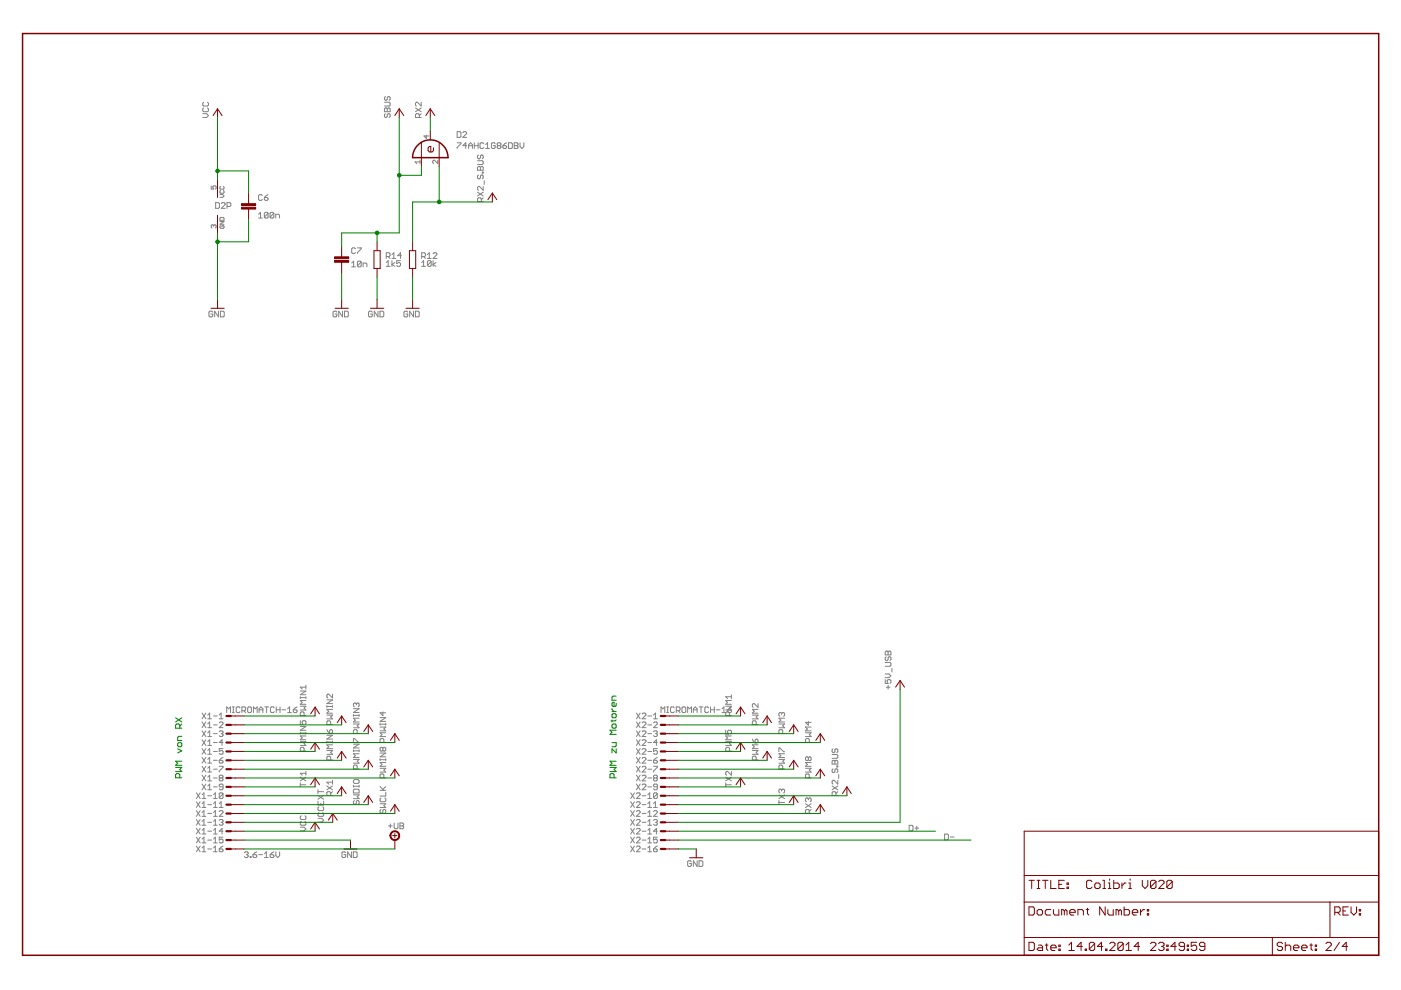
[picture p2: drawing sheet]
<svg xmlns="http://www.w3.org/2000/svg" width="297mm" height="210mm" viewBox="0 0 297 210" stroke-linecap="round" stroke-linejoin="round" font-family="sans-serif">
<g fill="none" stroke="#808080" stroke-width=".21">
<path d="M43 24.1h.8l.4 .4-.4 .4h-.8M43.2 22.9l-.2 .2v.4l.2 .2h.8l.2-.2v-.4l-.2-.2M43.2 21.7l-.2 .2v.4l.2 .2h.8l.2-.2v-.4l-.2-.2M44.8 39.4v.7h.5l-.2-.3 .2-.4 .5 .2v.3l-.2 .2M46.8 39.5l-.2 .2 .2 .4h.5l.2-.1-.2-.5M81.5 21.7h1l.2 .2v.4l-.2 .2h-1M81.7 24.1l-.2 .2v.4l.2 .2 .4-.2v-.4l.2-.2 .4 .2v.4l-.2 .2M81.7 20.5l-.2 .2v.4l.2 .2 .4-.2v-.4l.2-.2 .4 .2v.4l-.2 .2M81.7 22.9l.4 .2 .4-.2 .2 .2v.6h-1.2v-.6zM82.1 23.1v.6M88.1 22.9l1.2 .8M88.9 24.9v-.6l-.2-.2h-.4l-.2 .2v.6h1.2"/>
<path d="M89 34.3h-1l.3 .4M89 34v.7M89.3 21.7v.8l-.8-.8-.4 .2v.4l.2 .2M89.3 24.1l-.4 .4M89.3 22.9l-1.2 .8M90.4 28.7v.7l-.5-.6h1M92.8 34v.7l-.7-.7-.3 .2v.3l.1 .2M96.9 30.3h.8v.2l-.8 .8v.2M96.9 27.9h.6l.2 .2v.8l-.2 .2h-.6zM98.1 28.1l.2-.2h.4l.2 .2v.2l-.8 .8h.8M98.9 30.9h-.8l.6-.6v1.2M99.4 30.9h.8"/>
<path d="M99.4 31.5v-.8l.4-.4 .4 .4v.8M100.6 30.9h.8M100.6 30.3v1.2M101.2 35.5l.3-.2 .4 .2 .4-.2 .1 .2v.6h-1.2zM101.2 34.1h1.1l.1 .2v.4l-.1 .2h-1.1M101.4 30.3v1.2M101.5 32.9l-.3 .2v.4l.4 .2 .3-.2v-.4l.4-.2 .1 .2v.4l-.1 .2M101.5 37.1l-.3 .2v.4l.4 .2 .3-.2v-.4l.4-.2 .1 .2v.4l-.1 .2M101.9 35.5v.6M102.3 36.5h.1v.2h-.1zM102.4 39.5v.8l-.8-.8-.4 .2v.4l.3 .2M102.6 30.5l-.2-.2h-.4l-.2 .2v.8l.2 .2h.4l.2-.2"/>
<path d="M102.7 38.3v.8M103 31.5h.8M103 30.7l.4-.4v1.2M105 30.5l-.2-.2h-.4l-.2 .2v.8l.2 .2h.4l.2-.2v-.4h-.4M105.6 30.9l-.2-.2 .2-.4h.4l.2 .2-.2 .4M105.6 30.9h.4M105.6 30.9l-.2 .2 .2 .4h.4l.2-.2-.2-.4M106.6 30.9h.6l.2 .4-.2 .2h-.4l-.2-.2zM107.4 30.3l-.8 .6M107.8 30.3h.6l.2 .2v.8l-.2 .2h-.6zM109 30.3h.6l.2 .2-.2 .4 .2 .4-.2 .2h-.6zM109 30.9h.6"/>
<path d="M110.3 30.3v.8l.4 .4 .4-.4v-.8M45.3 47.8l-.2-.1-.3 .1v.4l.2 .1M45.3 47.8l.2-.1 .3 .1v.4l-.2 .1M45.3 47.8v.2M45.7 43h.6l.2 .2v.8l-.2 .2h-.6zM46.6 46.2l.2-.1h.5l.2 .1v.5h-.9zM46.6 47h.9l-.9 .5h.9M46.6 41.3h.6l.3 .3-.3 .2h-.6M46.8 40.4l-.2 .1 .2 .5h.5l.2-.2-.2-.4M46.8 47.8l-.2 .2 .2 .4h.5l.2-.4-.4-.2v.3M46.9 43.2l.2-.2h.4l.2 .2v.2l-.8 .8h.8M48.1 43.8h.6l.2-.2v-.4l-.2-.2h-.6v1.2"/>
<path d="M54.8 45.4l.4-.4v1.2M54.8 46.2h.8M55.6 41.5l-.2-.2h-.4l-.2 .2v.8l.2 .2h.4l.2-.2M56 41.9h.6l.2 .4-.2 .2h-.4l-.2-.2zM56.8 45.2v.8l-.2 .2h-.4l-.2-.2M56.8 45.2l-.2-.2h-.4l-.2 .2v.8M56.8 45.2l-.8 .8M56.8 41.3l-.8 .6M58.1 45.2v.8l-.3 .2h-.4l-.1-.2M58.1 45.2l-.3-.2h-.4l-.1 .2v.8M58.1 45.2l-.8 .8M58.5 46.2v-.8h.6l.2 .2v.6"/>
<path d="M74.6 55.8l.4-.4v1.2M74.6 56.6h.8M75.4 52.7l-.2-.1h-.4l-.2 .1v.9l.2 .1h.4l.2-.1M75.8 52.6h.8v.1l-.8 .9v.1M76.6 55.6v.8l-.2 .2h-.4l-.2-.2M76.6 55.6l-.2-.2h-.4l-.2 .2v.8M76.6 55.6l-.8 .8M77 56.6v-.8h.6l.2 .2v.6M81.9 56.5h.8M81.9 55.7l.4-.4v1.2M81.9 54.4h.6l.2-.2v-.4l-.2-.2h-.6v1.2M82.3 54.4l.4 .4"/>
<path d="M83.1 55.3v1.2M83.1 54.8h.8M83.1 54l.4-.4v1.2M83.7 55.7l-.6 .4 .6 .4M84.9 55.3h-.8v.6l.4-.2 .4 .2v.4l-.2 .2h-.4l-.2-.2M85.1 54.2h-.8l.6-.6v1.2M89.4 55.7l.4-.4v1.2M89.4 56.5h.8M89.4 54.4h.6l.2-.2v-.4l-.2-.2h-.6v1.2M89.8 54.4l.4 .4M90.6 54l.4-.4v1.2M90.6 54.8h.8"/>
<path d="M91.4 55.5v.8l-.2 .2h-.4l-.2-.2M91.4 55.5l-.2-.2h-.4l-.2 .2v.8M91.4 55.5l-.8 .8M91.8 55.3v1.2M91.8 53.8l.2-.2h.4l.2 .2v.2l-.8 .8h.8M92.4 55.7l-.6 .4 .6 .4M101.2 40.7l1.2 .9M102 42.8v-.6l-.1-.2h-.4l-.3 .2v.6h1.2M102.4 42l-.4 .4M102.4 40.7l-1.2 .9M45.1 66.2l-.2-.2h-.4l-.2 .2v.8l.2 .2h.4l.2-.2v-.4h-.4M46.3 66v1.2l-.8-1.2v1.2"/>
<path d="M46.7 66h.6l.2 .2v.8l-.2 .2h-.6zM71.4 66.2l-.2-.2h-.4l-.2 .2v.8l.2 .2h.4l.2-.2v-.4h-.4M72.6 66v1.2l-.8-1.2v1.2M73 66h.6l.3 .2v.8l-.3 .2h-.6zM78.9 66.2l-.2-.2h-.4l-.2 .2v.8l.2 .2h.4l.2-.2v-.4h-.4M80.1 66v1.2l-.7-1.2v1.2M80.6 66h.6l.2 .2v.8l-.2 .2h-.6zM86.4 66.2l-.1-.2h-.4l-.3 .2v.8l.3 .2h.4l.1-.2v-.4h-.4M87.7 66v1.2l-.8-1.2v1.2M88.1 66h.6l.2 .2v.8l-.2 .2h-.6zM187.7 138.2l.2-.2 .4 .2 .4-.2 .2 .2v.7h-1.2zM187.9 139.3l-.2 .1v.4l.2 .3 .4-.3v-.4l.2-.1 .4 .1v.4l-.2 .3"/>
<path d="M188.3 138.2v.7M42.8 151.2l.8 1.2M42.8 153.1l.8 1.2M42.8 155l.8 1.2M42.8 156.8l.8 1.3M42.8 158.7l.8 1.2M43.6 151.2l-.8 1.2M43.6 153.1l-.8 1.2M43.6 155l-.8 1.2M43.6 156.8l-.8 1.3M43.6 158.7l-.8 1.2M44 154.3h.9"/>
<path d="M44 156.2h.9M44 158.1h.9M44 159.9h.9M44 151.6l.4-.4v1.2M44 153.5l.4-.4v1.2M44 155.4l.4-.4v1.2M44 157.2l.4-.4v1.3M44 159.1l.4-.4v1.2M44 152.4h.9M45.3 151.8h.8M45.3 153.7h.8M45.3 155.6h.8"/>
<path d="M45.3 157.4h.8M45.3 159.3h.8M46.5 153.3l.2-.2h.4l.2 .2v.2l-.8 .8h.8M46.5 155.2l.2-.2h.4l.2 .2-.2 .4M46.5 152.4h.8M46.5 151.6l.4-.4v1.2M46.9 155.6h.2M47.1 155.6l.2 .2-.2 .4h-.4l-.2-.2M47.3 158.7h-.8v.6l.4-.2 .4 .2v.4l-.2 .2h-.4l-.2-.2M47.3 157.4h-.8l.6-.6v1.3M48.1 151.1v-1.2l.4 .4 .4-.4v1.2M49.3 151.1h.4"/>
<path d="M49.3 149.9h.4M49.5 149.9v1.2M50.9 150.1l-.2-.2h-.4l-.2 .2v.8l.2 .2h.4l.2-.2M51.3 150.7h.6l.2-.2v-.4l-.2-.2h-.6v1.2M51.7 150.7l.4 .4M52.7 149.9h.4l.2 .2v.8l-.2 .2h-.4l-.2-.2v-.8zM53.7 151.1v-1.2l.4 .4 .4-.4v1.2M54.9 151.1v-.8l.4-.4 .4 .4v.8M54.9 150.5h.8M56.1 149.9h.8M56.5 149.9v1.2M58.1 150.1l-.1-.2h-.4l-.3 .2v.8l.3 .2h.4l.1-.2"/>
<path d="M58.6 150.5h.8M58.6 149.9v1.2M59.4 149.9v1.2M59.8 150.5h.8M61 151.1h.8M61 150.3l.4-.4v1.2M62.2 150.5h.6l.2 .4-.2 .2h-.4l-.2-.2zM63 149.9l-.8 .6M63.7 147.7v.4M63.7 152.8v.8h.6l-.2-.4 .2-.4h.4l.2 .2v.4l-.2 .2M63.7 155.2v.4M63.7 149.7h1.2l-.4 .4 .4 .4h-1.2"/>
<path d="M63.7 147.9h1.2M63.7 146.5h1.2l-1.2 .8h1.2M63.7 157.2h1.2l-.4 .4 .4 .5h-1.2M63.7 155.4h1.2M63.7 154h1.2l-1.2 .8h1.2M64.5 151.7v-.5l-.2-.3h-.4l-.2 .3v.5h1.2M64.5 159.3v-.6l-.2-.2h-.4l-.2 .2v.6h1.2M64.9 148.5h-1.2l.4 .4-.4 .4h1.2M64.9 145.3v.8M64.9 147.7v.4M64.9 155.2v.4M64.9 145.7h-1.2l.4 .4"/>
<path d="M64.9 156h-1.2l.4 .4-.4 .4h1.2M69.3 149.6v.4M69.3 157.1v.4M69.3 151.6h1.2l-.4 .4 .4 .4h-1.2M69.3 149.8h1.2M69.3 148.4h1.2l-1.2 .8h1.2M69.3 159.1h1.2l-.4 .4 .4 .4h-1.2M69.3 157.3h1.2M69.3 155.9h1.2l-1.2 .8h1.2M69.3 154.7l.6 .8M69.9 154.9l.4-.2 .2 .2v.4l-.2 .2h-.4zM70.1 153.6v-.6l-.2-.2h-.4l-.2 .2v.6h1.2"/>
<path d="M70.5 147.2v.8l-.8-.8-.4 .2v.4l.2 .2M70.5 150.4h-1.2l.4 .4-.4 .4h1.2M70.5 149.6v.4M70.5 157.1v.4M70.5 157.9h-1.2l.4 .4-.4 .4h1.2M74.9 151.5v.4M74.9 157.4v-.8h.2l.8 .8h.2M74.9 159v.4M74.9 153.5h1.2l-.4 .4 .4 .4h-1.2M74.9 151.7h1.2M74.9 150.3h1.2l-1.2 .8h1.2M74.9 159.2h1.2"/>
<path d="M74.9 157.8h1.2l-1.2 .8h1.2M75.5 149.2l-.2-.1-.4 .1v.4l.2 .3M75.5 149.2l.2-.1 .4 .1v.4l-.2 .3M75.5 149.2v.3M75.7 155.5v-.6l-.2-.2h-.4l-.2 .2v.6h1.2M76.1 152.3h-1.2l.4 .4-.4 .4h1.2M76.1 151.5v.4M76.1 159v.4M76.1 159.8h-1.2l.4 .4-.4 .4h1.2M80.6 153.4v.4M80.6 154.2h1.2l-.4 .4 .4 .4h-1.2M80.6 153.5h1.2"/>
<path d="M80.6 152.1h1.2l-1.2 .9h1.2M80.6 159.7h1.2l-1.2 .8h1.2M81.2 158.6l-.2-.1-.4 .1v.4l.2 .3 .4-.3M81.2 158.6l.2-.1 .4 .1v.4l-.2 .3-.4-.3M81.2 150.9v.8l-.6-.6h1.2M81.2 158.6v.4M81.4 157.4v-.6l-.2-.2h-.4l-.2 .2v.6h1.2M81.8 155.4h-1.2l.4 .4-.4 .4h1.2M81.8 153.4v.4M134.9 151.2l.8 1.2M134.9 153.1l.8 1.2M134.9 155l.8 1.2"/>
<path d="M134.9 156.8l.8 1.3M134.9 158.7l.8 1.2M135.7 151.2l-.8 1.2M135.7 153.1l-.8 1.2M135.7 155l-.8 1.2M135.7 156.8l-.8 1.3M135.7 158.7l-.8 1.2M136.1 153.3l.2-.2h.4l.2 .2v.2l-.8 .8h.8M136.1 155.2l.2-.2h.4l.2 .2v.2l-.8 .8h.8M136.1 157l.2-.2h.4l.2 .2v.2l-.8 .9h.8M136.1 158.9l.2-.2h.4l.2 .2v.2l-.8 .8h.8M136.1 151.4l.2-.2h.4l.2 .2v.2l-.8 .8h.8"/>
<path d="M137.4 151.8h.8M137.4 153.7h.8M137.4 155.6h.8M137.4 157.4h.8M137.4 159.3h.8M138.6 153.3l.2-.2h.4l.2 .2v.2l-.8 .8h.8M138.6 155.2l.2-.2h.4l.2 .2-.2 .4M138.6 152.4h.8M138.6 151.6l.4-.4v1.2M139 155.6h.2M139.2 155.6l.2 .2-.2 .4h-.4l-.2-.2M139.4 158.7h-.8v.6l.4-.2 .4 .2v.4l-.2 .2h-.4l-.2-.2"/>
<path d="M139.4 157.4h-.8l.6-.6v1.3M140.1 151.1v-1.2l.4 .4 .4-.4v1.2M141.4 151.1h.4M141.4 149.9h.4M141.6 149.9v1.2M143 150.1l-.2-.2h-.4l-.2 .2v.8l.2 .2h.4l.2-.2M143.4 150.7h.6l.2-.2v-.4l-.2-.2h-.6v1.2M143.8 150.7l.4 .4M144.6 150.1l.2-.2h.4l.2 .2v.8l-.2 .2h-.4l-.2-.2zM145.8 151.1v-1.2l.4 .4 .4-.4v1.2M147 150.5h.8M147 151.1v-.8l.4-.4 .4 .4v.8"/>
<path d="M148.2 149.9h.8M148.6 149.9v1.2M150.2 150.1l-.2-.2h-.4l-.2 .2v.8l.2 .2h.4l.2-.2M150.6 150.5h.8M150.6 149.9v1.2M151.4 149.9v1.2M151.8 150.5h.9M153.1 151.1h.8M153.1 150.3l.4-.4v1.2M153.9 149.7h1.2l-.8 .8M153.9 157.2h1.2l-.4 .4 .4 .5h-1.2M153.9 154.8v.8h.6l-.2-.4 .2-.4h.4l.2 .2v.4l-.2 .2"/>
<path d="M154.3 150.5h.6l.2 .4-.2 .2h-.4l-.2-.2zM154.7 151.7v-.5l-.2-.3h-.4l-.2 .3v.5h1.2M154.7 159.3v-.6l-.2-.2h-.4l-.2 .2v.6h1.2M155.1 148.5h-1.2l.4 .4-.4 .4h1.2M155.1 156h-1.2l.4 .4-.4 .4h1.2M155.1 147.7h-1.2l.4 .4M155.1 147.3v.8M155.1 149.9l-.4 .2 .4 .4h-1.2M159.5 151.6h1.2l-.4 .4 .4 .4h-1.2M159.5 159.1h1.2l-.4 .4 .4 .4h-1.2M159.5 156.7l.6 .8M160.1 156.9l.4-.2 .2 .2v.4l-.2 .2h-.4z"/>
<path d="M160.3 153.6v-.6l-.2-.2h-.4l-.2 .2v.6h1.2M160.7 150.4h-1.2l.4 .4-.4 .4h1.2M160.7 149.2v.8l-.8-.8-.4 .2v.4l.2 .2M160.7 157.9h-1.2l.4 .4-.4 .4h1.2M165.1 153.5h1.2l-.4 .4 .4 .4h-1.2M165.1 159.4v-.8h.2l.8 .8h.2M165.7 151.3l-.2-.2-.4 .2v.4l.2 .2M165.7 151.3l.2-.2 .4 .2v.4l-.2 .2M165.7 151.3v.2M165.9 155.5v-.6l-.2-.2h-.4l-.2 .2v.6h1.2M166.3 152.3h-1.2l.4 .4-.4 .4h1.2M166.3 159.8h-1.2l.4 .4-.4 .4h1.2"/>
<path d="M170.8 155.4h1.2l-.4 .4 .4 .4h-1.2M171.4 153v.8l-.6-.6h1.2M171.6 157.4v-.6l-.2-.2h-.4l-.2 .2v.6h1.2M172 154.2h-1.2l.4 .4-.4 .4h1.2M176.4 160h1l.2 .2v.4l-.2 .2h-1M176.6 158.8l-.2 .2v.4l.2 .2 .4-.2v-.4l.2-.2 .4 .2v.4l-.2 .2M187.7 144.1v.8h.6l-.2-.4 .2-.4h.4l.2 .2v.4l-.2 .2M187.7 140.5h1l.2 .2v.4l-.2 .2h-1M187.7 142.9h.8l.4 .4-.4 .4h-.8M187.9 145.7h.8M188.3 145.3v.8M189.1 141.7v.8"/>
<path d="M41.6 168.1l.8 1.2M41.6 170l.8 1.2M41.6 171.9l.8 1.2M41.6 173.8l.8 1.2M41.6 175.6l.8 1.2M41.6 177.5l.8 1.2M41.6 179.4l.8 1.2M42.4 168.1l-.8 1.2M42.4 170l-.8 1.2M42.4 171.9l-.8 1.2M42.4 173.8l-.8 1.2M42.4 175.6l-.8 1.2"/>
<path d="M42.4 177.5l-.8 1.2M42.4 179.4l-.8 1.2M42.8 171.2h.8M42.8 175h.8M42.8 173.1h.8M42.8 160.6l.8 1.2M42.8 162.5l.8 1.2M42.8 164.4l.8 1.2M42.8 166.2l.8 1.2M42.8 168.5l.4-.4v1.2M42.8 170.4l.4-.4v1.2M42.8 172.3l.4-.4v1.2"/>
<path d="M42.8 174.2l.4-.4v1.2M42.8 176l.4-.4v1.2M42.8 177.9l.4-.4v1.2M42.8 179.8l.4-.4v1.2M42.8 169.3h.8M42.8 176.8h.8M42.8 178.7h.8M43.6 160.6l-.8 1.2M43.6 162.5l-.8 1.2M43.6 164.4l-.8 1.2M43.6 166.2l-.8 1.2M44 161.8h.9"/>
<path d="M44 163.7h.9M44 174.3h.9M44 161l.4-.4v1.2M44 162.9l.4-.4v1.2M44 164.8l.4-.4v1.2M44 166.6l.4-.4v1.2M44 165.6h.9M44 167.4h.9M44 168.7h.9M44 170.6h.9M44 172.5h.9M44 176.2h.9"/>
<path d="M44 178.1h.9M45.3 171.2h.8M45.3 175h.8M45.3 173.1h.8M45.3 161.2h.8M45.3 163.1h.8M45.3 165h.8M45.3 166.8h.8M45.3 169.3h.8M45.3 168.5l.4-.4v1.2M45.3 170.4l.4-.4v1.2M45.3 172.3l.4-.4v1.2"/>
<path d="M45.3 174.2l.4-.4v1.2M45.3 176l.4-.4v1.2M45.3 177.9l.4-.4v1.2M45.3 179.8l.4-.4v1.2M45.3 176.8h.8M45.3 178.7h.8M46.5 173.9l.2-.1h.4l.2 .1-.2 .4M46.5 161.2h.6l.2 .4-.2 .2h-.4l-.2-.2zM46.5 162.5h.8v.2l-.8 .8v.2M46.5 171.2h.8M46.5 172.1l.2-.2h.4l.2 .2v.2l-.8 .8h.8M46.5 170.4l.4-.4v1.2"/>
<path d="M46.7 165l-.2-.2 .2-.4h.4l.2 .1-.2 .5M46.7 165l-.2 .2 .2 .4h.4l.2-.2-.2-.4M46.7 165h.4M46.9 174.3h.2M47.1 174.3l.2 .3-.2 .4h-.4l-.2-.2M47.3 168.3l-.2-.2h-.4l-.2 .2v.8M47.3 176.2h-.8l.6-.6v1.2M47.3 166.8h-.6l-.2-.2 .2-.4h.4l.2 .2v.8l-.2 .2h-.4l-.2-.2M47.3 168.3v.8l-.2 .2h-.4l-.2-.2M47.3 177.5h-.8v.6l.4-.2 .4 .2v.4l-.2 .2h-.4l-.2-.2M47.3 160.6l-.8 .6M47.3 168.3l-.8 .8"/>
<path d="M47.3 179.4l-.8 .6M63.7 166v.8M63.7 166.4h1.2M63.7 164.8l1.2 .8M63.7 175.4h.8l.4 .4-.4 .4h-.8M63.9 173l-.2 .2v.3l.2 .3h.8l.2-.3v-.3l-.2-.2M63.9 174.2l-.2 .2v.4l.2 .2h.8l.2-.2v-.4l-.2-.2M64.9 163.6v.8M64.9 164.8l-1.2 .8M64.9 164h-1.2l.4 .4M67.4 167.9h1.2M67.4 173.5h.8l.4 .4-.4 .4h-.8"/>
<path d="M67.4 167.4v.9M67.4 169.9v.8h1.2v-.8M67.4 168.7l1.2 .8M67.6 172.3l-.2 .2v.4l.2 .2h.8l.2-.2v-.4l-.2-.2M67.6 171.1l-.2 .2v.4l.2 .2h.8l.2-.2v-.4l-.2-.2M68 170.3v.4M68.6 168.7l-1.2 .8M69.3 166.6l1.2 .8M70.1 161.1v-.6l-.2-.2h-.4l-.2 .2v.6h1.2M70.1 168.7v-.6l-.2-.2h-.4l-.2 .2v.6h1.2M70.5 165.4v.8M70.5 167.9l-.4 .4"/>
<path d="M70.5 166.6l-1.2 .8M70.5 165.8h-1.2l.4 .4M74.9 166.5v.4M74.9 167.5l.2-.2h.8l.2 .2v.6h-1.2zM74.9 161h1.2l-.4 .4 .4 .4h-1.2M74.9 168.5h1.2l-.4 .4 .4 .4h-1.2M74.9 166.7h1.2M75.1 165.3h.8l.2 .2v.4l-.2 .2h-.8l-.2-.2v-.4zM75.1 169.7l-.2 .2v.4l.4 .2 .2-.2v-.4l.4-.2 .2 .2v.4l-.2 .2M75.7 163v-.6l-.2-.2h-.4l-.2 .2v.6h1.2M76.1 166.5v.4M80.6 162.9h1.2l-.4 .4 .4 .4h-1.2"/>
<path d="M80.6 160.9v.4M80.6 161.1h1.2M80.6 170.4h1.2l-.4 .4 .4 .4h-1.2M80.6 167.6h1.2M80.6 166.8l.8 .8M80.8 169.2l-.2 .2v.4l.2 .2h.8l.2-.2v-.4l-.2-.2M80.8 171.6l-.2 .2v.4l.2 .2 .4-.2v-.4l.2-.2 .4 .2v.4l-.2 .2M81.4 164.9v-.6l-.2-.2h-.4l-.2 .2v.6h1.2M81.8 161.7h-1.2l.4 .4-.4 .4h1.2M81.8 160.9v.4M81.8 168v.8h-1.2M81.8 166.8l-.6 .6"/>
<path d="M82.4 175.1h.8M82.8 174.7v.8M83.6 174.5v1l.2 .2h.4l.2-.2v-1M84.8 175.1h.6M84.8 174.5h.6l.2 .2-.2 .4 .2 .4-.2 .2h-.6zM133.7 168.1l.8 1.2M133.7 170l.8 1.2M133.7 171.9l.8 1.2M133.7 173.8l.8 1.2M133.7 175.6l.8 1.2M133.7 177.5l.8 1.2M133.7 179.4l.8 1.2"/>
<path d="M134.5 168.1l-.8 1.2M134.5 170l-.8 1.2M134.5 171.9l-.8 1.2M134.5 173.8l-.8 1.2M134.5 175.6l-.8 1.2M134.5 177.5l-.8 1.2M134.5 179.4l-.8 1.2M134.9 170.2l.2-.2h.4l.2 .2v.2l-.8 .8h.8M134.9 168.3l.2-.2h.4l.2 .2v.2l-.8 .8h.8M134.9 173.9l.2-.1h.4l.2 .1v.3l-.8 .8h.8M134.9 172.1l.2-.2h.4l.2 .2v.2l-.8 .8h.8M134.9 175.8l.2-.2h.4l.2 .2v.2l-.8 .8h.8"/>
<path d="M134.9 177.7l.2-.2h.4l.2 .2v.2l-.8 .8h.8M134.9 179.6l.2-.2h.4l.2 .2v.2l-.8 .8h.8M134.9 160.6l.8 1.2M134.9 162.5l.8 1.2M134.9 164.4l.8 1.2M134.9 166.2l.8 1.2M135.7 160.6l-.8 1.2M135.7 162.5l-.8 1.2M135.7 164.4l-.8 1.2M135.7 166.2l-.8 1.2M136.1 160.8l.2-.2h.4l.2 .2v.2l-.8 .8h.8M136.1 162.7l.2-.2h.4l.2 .2v.2l-.8 .8h.8"/>
<path d="M136.1 174.3h.8M136.1 164.5l.2-.1h.4l.2 .1v.3l-.8 .8h.8M136.1 166.4l.2-.2h.4l.2 .2v.2l-.8 .8h.8M136.1 168.7h.8M136.1 170.6h.8M136.1 172.5h.8M136.1 176.2h.8M136.1 178.1h.8M137.4 171.2h.8M137.4 175h.8M137.4 173.1h.8M137.4 161.2h.8"/>
<path d="M137.4 163.1h.8M137.4 165h.8M137.4 166.8h.8M137.4 169.3h.8M137.4 176.8h.8M137.4 178.7h.8M137.4 168.5l.4-.4v1.2M137.4 170.4l.4-.4v1.2M137.4 172.3l.4-.4v1.2M137.4 174.2l.4-.4v1.2M137.4 176l.4-.4v1.2M137.4 177.9l.4-.4v1.2"/>
<path d="M137.4 179.8l.4-.4v1.2M138.6 161.2h.6l.2 .4-.2 .2h-.4l-.2-.2zM138.6 162.5h.8v.2l-.8 .8v.2M138.6 171.2h.8M138.6 173.9l.2-.1h.4l.2 .1-.2 .4M138.6 172.1l.2-.2h.4l.2 .2v.2l-.8 .8h.8M138.6 170.4l.4-.4v1.2M138.8 165l-.2 .2 .2 .4h.4l.2-.2-.2-.4M138.8 165h.4M138.8 165l-.2-.2 .2-.4h.4l.2 .1-.2 .5M139 174.3h.2M139.2 174.3l.2 .3-.2 .4h-.4l-.2-.2"/>
<path d="M139.4 168.3l-.2-.2h-.4l-.2 .2v.8M139.4 166.8h-.6l-.2-.2 .2-.4h.4l.2 .2v.8l-.2 .2h-.4l-.2-.2M139.4 168.3v.8l-.2 .2h-.4l-.2-.2M139.4 176.2h-.8l.6-.6v1.2M139.4 177.5h-.8v.6l.4-.2 .4 .2v.4l-.2 .2h-.4l-.2-.2M139.4 160.6l-.8 .6M139.4 168.3l-.8 .8M139.4 179.4l-.8 .6M153.9 166.4h1.2M153.9 166v.8M153.9 164.8l1.2 .8M155.1 163.6v.8l-.8-.8-.4 .2v.4l.2 .2"/>
<path d="M155.1 164.8l-1.2 .8M160.3 161.1v-.6l-.2-.2h-.4l-.2 .2v.6h1.2M165.1 169.7v.8M165.1 161h1.2l-.4 .4 .4 .4h-1.2M165.1 170.1h1.2M165.1 168.5l1.2 .8M165.7 167.5l-.2-.2-.4 .2v.4l.2 .2M165.7 167.5v.2M165.7 167.5l.2-.2 .4 .2v.4l-.2 .2M165.9 163v-.6l-.2-.2h-.4l-.2 .2v.6h1.2M166.3 168.5l-1.2 .8M170.8 162.9h1.2l-.4 .4 .4 .4h-1.2"/>
<path d="M170.8 170.4l1.2 .8M171.4 160.7l-.2-.2-.4 .2v.4l.2 .2 .4-.2M171.4 169.4l-.2-.2-.4 .2v.4l.2 .2M171.4 160.7v.4M171.4 169.4v.2M171.4 160.7l.2-.2 .4 .2v.4l-.2 .2-.4-.2M171.4 169.4l.2-.2 .4 .2v.4l-.2 .2M171.6 164.9v-.6l-.2-.2h-.4l-.2 .2v.6h1.2M171.6 172.4v-.6l-.2-.2h-.4l-.2 .2v.6h1.2M172 161.7h-1.2l.4 .4-.4 .4h1.2M172 171.6l-.4 .4M172 170.4l-1.2 .8"/>
<path d="M176.4 161.4l.2-.2 .4 .2 .4-.2 .2 .2v.6h-1.2zM176.4 166.6l1.2 .8M176.6 163l-.2 .2v.4l.2 .2 .4-.2v-.4l.2-.2 .4 .2v.4l-.2 .2M177 161.4v.6M177.2 168.7v-.6l-.2-.2h-.4l-.2 .2v.6h1.2M177.4 162.4h.2v.2h-.2zM177.6 166.6l-1.2 .8M177.6 165.4v.8l-.8-.8h-.2l-.2 .2v.4l.2 .2M177.6 167.9l-.4 .4M177.8 164.2v.8M192.8 175h.6l.2 .2v.8l-.2 .2h-.6zM194 175.6h.8"/>
<path d="M194.4 175.2v.8M200.3 176.8h.6l.2 .3v.8l-.2 .2h-.6zM201.5 177.5h.8M42.8 180.6h.8M44 180h.9M45.3 180.6h.8M46.5 180h.6l.2 .4-.2 .2h-.4l-.2-.2zM51.8 180.8l.2-.2h.4l.2 .2-.2 .4M52.2 181.2h.2M52.4 181.2l.2 .2-.2 .4h-.4l-.2-.2M53 181.6h.2v.2h-.2zM53.6 181.2h.7l.1 .4-.1 .2h-.5l-.2-.2z"/>
<path d="M54.4 180.6l-.8 .6M54.8 181.2h.8M56.1 181l.4-.4v1.2M56.1 181.8h.8M57.3 181.2h.6l.2 .4-.2 .2h-.4l-.2-.2zM58.1 180.6l-.8 .6M58.5 180.6v.8l.4 .4 .4-.4v-.8M73.3 180.8l-.2-.2h-.4l-.2 .2v.8l.2 .2h.4l.2-.2v-.4h-.4M74.5 180.6v1.2l-.8-1.2v1.2M74.9 180.6h.6l.2 .2v.8l-.2 .2h-.6zM136.1 180h.8M137.4 180.6h.8"/>
<path d="M138.6 180h.6l.2 .4-.2 .2h-.4l-.2-.2zM146.6 182.7l-.2-.2h-.4l-.2 .2v.8l.2 .2h.4l.2-.2v-.4h-.4M147.8 182.5v1.2l-.8-1.2v1.2M148.2 182.5h.6l.2 .2v.8l-.2 .2h-.6z"/>
</g>
<path d="M4.8 7.1h287.5v195.4h-287.5zM88.4 31a3.8 3.8 0 0 1 4.2-1.1 3.8 3.8 0 0 1 2.4 3.5h-7.5l.1-1z" fill="none" stroke="#800000" stroke-width=".32"/>
<g fill="none" stroke="#800000" stroke-width=".21">
<path d="M46.1 23.1v1.9M46.1 38.1v3.8M46.1 23.1l1 1.4M46.1 23.1l-.9 1.4M84.6 23.1l1 1.4M84.6 23.1l-.9 1.4M84.6 23.1v1.9M89.3 30.2v5.1M91.2 23.1v1.9M91.2 27.8v1.9M91.2 23.1l1 1.4M91.2 23.1l-.9 1.4"/>
<path d="M91.9 31.3v.6l-.3 .3h-.6l-.2-.3v-.6l.2-.2h.3v1.1M93.1 30.2v5.1M46.1 45.6v3.8M52.7 40.9v2.3M52.7 44.3v2.3M72.4 52.2v2.3M72.4 55.6v2.2M79.3 53.1h1.3v3.8h-1.3zM79.9 51.3v1.8M79.9 56.9v1.9M86.8 53.1h1.3v3.8h-1.3zM87.5 51.3v1.8"/>
<path d="M87.5 56.9v1.9M104.4 40.9l.9 1.4M104.4 40.9l-1 1.4M104.4 40.9v1.9M44.7 65.4h2.8M46.1 63.5v1.9M71 65.4h2.9M72.4 63.5v1.9M78.5 65.4h2.9M79.9 63.5v1.9M86.1 65.4h2.8M87.5 63.5v1.9"/>
<path d="M48.9 151.8h2.9M48.9 153.7h2.9M48.9 155.6h2.9M48.9 157.4h2.9M48.9 159.3h2.9M66.8 149.9l.9 1.4M66.8 149.9l-.9 1.4M66.8 149.9v1.9M66.8 157.4v1.9M66.8 157.4l.9 1.5M66.8 157.4l-.9 1.5M72.4 151.8l1 1.4"/>
<path d="M72.4 151.8l-.9 1.4M72.4 151.8v1.9M72.4 159.3v1.9M72.4 159.3l1 1.4M72.4 159.3l-.9 1.4M78.1 153.7l.9 1.4M78.1 153.7l-1 1.4M78.1 153.7v1.9M83.7 155.6l.9 1.4M83.7 155.6l-.9 1.4M83.7 155.6v1.8M141 151.8h2.8"/>
<path d="M141 153.7h2.8M141 155.6h2.8M141 157.4h2.8M141 159.3h2.8M157 149.9l.9 1.4M157 149.9l-.9 1.4M157 149.9v1.9M157 157.4v1.9M157 157.4l.9 1.5M157 157.4l-.9 1.5M162.6 151.8l1 1.4M162.6 151.8l-.9 1.4"/>
<path d="M162.6 151.8v1.9M162.6 159.3v1.9M162.6 159.3l1 1.4M162.6 159.3l-.9 1.4M168.3 153.7l.9 1.4M168.3 153.7l-1 1.4M168.3 153.7v1.9M173.9 155.6l1 1.4M173.9 155.6l-.9 1.4M173.9 155.6v1.8M190.8 144.3l1 1.4M190.8 144.3l-.9 1.4"/>
<path d="M190.8 144.3v1.9M48.9 176.2h2.9M48.9 161.2h2.9M48.9 163.1h2.9M48.9 165h2.9M48.9 166.8h2.9M48.9 168.7h2.9M48.9 170.6h2.9M48.9 172.5h2.9M48.9 174.3h2.9M48.9 178.1h2.9M66.8 165v1.8"/>
<path d="M66.8 174.3v1.9M66.8 165l.9 1.4M66.8 165l-.9 1.4M66.8 174.3l.9 1.5M66.8 174.3l-.9 1.5M70.5 172.5l1 1.4M70.5 172.5l-.9 1.4M70.5 172.5v1.8M72.4 166.8v1.9M72.4 166.8l1 1.5M72.4 166.8l-.9 1.5M74.3 178.1v1.9"/>
<path d="M78.1 161.2v1.9M78.1 168.7v1.9M78.1 161.2l.9 1.4M78.1 161.2l-1 1.4M78.1 168.7l.9 1.4M78.1 168.7l-1 1.4M83.2 177.2h1M83.7 163.1v1.9M83.7 170.6v1.9M83.7 176.7v1M83.7 178.1v1.9M83.7 163.1l.9 1.4"/>
<path d="M83.7 163.1l-.9 1.4M83.7 170.6l.9 1.4M83.7 170.6l-.9 1.4M141 176.2h2.8M141 161.2h2.8M141 163.1h2.8M141 165h2.8M141 166.8h2.8M141 168.7h2.8M141 170.6h2.8M141 172.5h2.8M141 174.3h2.8"/>
<path d="M141 178.1h2.8M157 165v1.8M157 165l.9 1.4M157 165l-.9 1.4M168.3 161.2v1.9M168.3 168.7v1.9M168.3 161.2l.9 1.4M168.3 161.2l-1 1.4M168.3 168.7l.9 1.4M168.3 168.7l-1 1.4M173.9 163.1v1.9M173.9 170.6v1.9"/>
<path d="M173.9 163.1l1 1.4M173.9 163.1l-.9 1.4M173.9 170.6l1 1.4M173.9 170.6l-.9 1.4M179.6 166.8l.9 1.5M179.6 166.8l-1 1.5M179.6 166.8v1.9M217.1 176.2h75.2v26.3h-75.2zM48.9 180h2.9M72.9 180h2.8M141 180h2.8M146.2 181.9h2.8"/>
<path d="M147.6 180v1.9M217.1 191.3h75.2M217.1 198.8h75.2M217.1 185.6h75.2M218.2 192.3h.8l.3 .3v1.1l-.3 .3h-.8zM218.2 199.8h.8l.3 .3v1.1l-.3 .3h-.8zM218.2 186.6h1.1M218.7 186.6v1.8M219.9 193.1l.3-.3h.5l.3 .3v.6l-.3 .3h-.5l-.3-.3zM219.9 186.6h.6M219.9 188.4h.6M220.2 186.6v1.8"/>
<path d="M221 186.6h1.2M221.6 186.6v1.8M222.8 186.6v1.8h1.1M222.8 192.8h-.9l-.3 .3v.6l.3 .3h.9M223.4 192.8v.9l.2 .3h.9v-1.2M224.5 187.5h.6M225.7 186.6h-1.2v1.8h1.2M225.7 193.1l-.3-.3h-.3v1.2M225.7 193.1l.3-.3 .2 .3v.9M225.7 193.1v.9M226.2 188.1h.3v.3h-.3zM226.2 187.2h.3v.3h-.3z"/>
<path d="M226.8 193.4h1.2v-.3l-.3-.3h-.6l-.3 .3v.6l.3 .3h.6M228.5 194v-1.2h.9l.3 .3v.9M230.3 192.8h.5M230.6 192.6v1.1l.2 .3M231.5 186.9l-.3-.3h-.5l-.3 .3v1.2l.3 .3h.5l.3-.3M232.4 187.2h.6l.3 .3v.6l-.3 .3h-.6l-.3-.3v-.6zM233.8 186.6h.3v1.8M233.8 188.4h.6M234.3 192.3v1.7l-1.1-1.7v1.7M234.9 192.8v.9l.3 .3h.8v-1.2M235 188.4h.6M235 187.2h.3v1.2"/>
<path d="M235.3 186.4v.2M236.1 186.6v1.8h.9l.3-.3v-.6l-.3-.3h-.9M237.2 193.1l-.3-.3h-.3v1.2M237.2 193.1v.9M237.2 193.1l.3-.3 .3 .3v.9M237.9 187.2v1.2M238.3 192.3v1.7h.9l.3-.3v-.6l-.3-.3h-.9M238.7 187.2h-.3l-.5 .6M239.3 188.4h.6M239.3 187.2h.3v1.2M239.6 186.4v.2M240.1 193.4h1.1v-.3l-.3-.3h-.5l-.3 .3v.6l.3 .3h.5"/>
<path d="M241.8 192.8v1.2M242.2 186.6v1.2l.6 .6 .6-.6v-1.2M242.7 192.8h-.3l-.6 .6M243.2 193.7h.3v.3h-.3zM243.2 192.8h.3v.3h-.3zM245.1 186.9l-.3-.3h-.6l-.3 .3v1.2M245.1 186.9v1.2l-.3 .3h-.6l-.3-.3M245.1 186.9l-1.2 1.2M245.7 186.9l.3-.3h.5l.3 .3v.3l-1.1 1.2h1.1M248.5 186.9l-.2-.3h-.6l-.3 .3v1.2M248.5 186.9v1.2l-.2 .3h-.6l-.3-.3M248.5 186.9l-1.1 1.2"/>
<path d="M253.7 199.8h-1.1v.9l.8-.3 .3 .3v.5l-.3 .3h-.5l-.3-.3M269.8 198.8v3.7M272.5 199.8v1.7M282 191.3v7.5M283 193.4h.9l.2-.3v-.5l-.2-.3h-.9v1.7M283.6 193.4l.5 .6M284 199.8l-1.1 1.7M284.7 193.1h.6M285.9 192.3h-1.2v1.7h1.2M286.4 192.3v1.1l.6 .6 .6-.6v-1.1M288.2 193.7h.3v.3h-.3zM288.2 192.8h.3v.3h-.3z"/>
<path d="M220.2 200.4h.5l.3 .3v.8h-.8l-.3-.3 .3-.2h.8M221.6 200.4h.6M221.9 200.1v1.1l.3 .3M222.8 201h1.1v-.3l-.3-.3h-.5l-.3 .3v.5l.3 .3h.5M224.5 201.2h.3v.3h-.3zM224.5 200.4h.3v.3h-.3zM226.6 201.5h1.2M226.6 200.4l.6-.6v1.7M229.5 200.7h-1.2l.9-.9v1.7M230.1 201.2h.3v.3h-.3zM232.1 200.1v1.1l-.3 .3h-.6l-.3-.3M232.1 200.1l-.3-.3h-.6l-.3 .3v1.1"/>
<path d="M232.1 200.1l-1.2 1.1M233.8 200.7h-1.1l.8-.9v1.7M234.4 201.2h.3v.3h-.3zM235.3 200.1l.3-.3h.5l.3 .3v.3l-1.1 1.1h1.1M238.1 200.1v1.1l-.2 .3h-.6l-.3-.3M238.1 200.1l-.2-.3h-.6l-.3 .3v1.1M238.1 200.1l-1.1 1.1M238.7 201.5h1.2M238.7 200.4l.6-.6v1.7M241.6 200.7h-1.1l.8-.9v1.7M243.9 200.1l.3-.3h.6l.3 .3v.3l-1.2 1.1h1.2M245.6 200.1l.3-.3h.6l.3 .3v.3l-.3 .3"/>
<path d="M246.2 200.7h.3M246.5 200.7l.3 .3v.2l-.3 .3h-.6l-.3-.3M247.4 201.2h.3v.3h-.3zM247.4 200.4h.3v.3h-.3zM249.4 200.7h-1.2l.9-.9v1.7M251.1 200.7h-.8l-.3-.3v-.3l.3-.3h.5l.3 .3v1.1l-.3 .3h-.5l-.3-.3M251.7 201.2h.3v.3h-.3zM251.7 200.4h.3v.3h-.3zM255.5 200.7h-.9l-.3-.3v-.3l.3-.3h.6l.3 .3v1.1l-.3 .3h-.6l-.3-.3M271.9 200.1l-.2-.3h-.6l-.3 .3v.3l.3 .3h.6l.2 .3v.2l-.2 .3h-.6l-.3-.3M272.5 200.7l.3-.3h.6l.3 .3v.8M274.2 201h1.2v-.3l-.3-.3h-.6l-.3 .3v.5l.3 .3h.6"/>
<path d="M276 201h1.1v-.3l-.3-.3h-.5l-.3 .3v.5l.3 .3h.5M277.7 200.4h.6M278 200.1v1.1l.3 .3M278.8 201.2h.3v.3h-.3zM278.8 200.4h.3v.3h-.3zM281.1 200.1l.3-.3h.6l.3 .3v.3l-1.2 1.1h1.2M285.7 200.7h-1.1l.8-.9v1.7"/>
</g>
<g fill="#800000" stroke="#800000" stroke-width=".21">
<path d="M51.2 43.9h3v.4h-3z"/>
<path d="M51.2 43.2h3v.4h-3z"/>
<path d="M70.9 55.2h3v.4h-3z"/>
<path d="M70.9 54.5h3v.3h-3z"/>
</g>
<g fill="none" stroke="#800000" stroke-width=".47">
<path d="M48 151.8h.9M48 153.7h.9M48 155.6h.9M48 157.4h.9M48 159.3h.9M140.1 151.8h.9M140.1 153.7h.9M140.1 155.6h.9M140.1 157.4h.9M140.1 159.3h.9M48 161.2h.9M48 163.1h.9"/>
<path d="M48 165h.9M48 166.8h.9M48 168.7h.9M48 170.6h.9M48 172.5h.9M48 174.3h.9M48 176.2h.9M48 178.1h.9M140.1 161.2h.9M140.1 163.1h.9M140.1 165h.9M140.1 166.8h.9"/>
<path d="M140.1 168.7h.9M140.1 170.6h.9M140.1 172.5h.9M140.1 174.3h.9M140.1 176.2h.9M140.1 178.1h.9M48 180h.9M140.1 180h.9"/>
</g>
<path d="M83.1 176.4a1.04 1.04 0 0 1 1.6 .3 1.04 1.04 0 0 1-.8 1.5 1.04 1.04 0 0 1-1.2-1h.2a.84 .84 0 0 1 1.1-.8 .84 .84 0 0 1 .3 1.4 .84 .84 0 0 1-1.4-.4v-.2h-.2v-.3z" fill-rule="evenodd" fill="#800000" stroke="#800000" stroke-width=".21"/>
<g fill="none" stroke="#008000" stroke-width=".21">
<path d="M46.1 25v13.1M46.1 36.2h6.6v4.7M84.6 25v24.4h-12.2v2.8M89.3 35.3v1.9h-4.7M91.2 25v2.8M93.1 35.3v7.5M46.1 49.4v14.1M52.7 46.6v4.7h-6.6M72.4 57.8v5.7M79.9 49.4v1.9M79.9 58.8v4.7M87.5 58.8v4.7"/>
<path d="M104.4 42.8h-16.9v8.5M37.2 152.2l1.3 .9M37.7 157.7l.2-.2h.4l.2 .2v.4l-.2 .2h-.4l-.2-.2zM37.7 158.8l.8 .4-.8 .4M38.1 154.4v-.7l-.2-.2h-.4l-.3 .2v.7h1.3M38.5 156.1h-.6l-.2 .3v.6h.8M38.5 153.5l-.4 .4M38.5 152.2l-1.3 .9M51.8 151.8h15M51.8 153.7h20.6M51.8 155.6h26.3M51.8 157.4h31.9"/>
<path d="M51.8 159.3h15M129.8 150.2v.2l.4 .5M129.8 151.5l.2-.2h.4l.2 .2v.5l-.2 .2h-.4l-.2-.2zM129.8 152.6v.5M129.8 157.5h.8v.6l-.2 .2h-.6M129.8 150.9h.8M130 153.5h.4l.2 .2v.5l-.2 .2h-.4l-.2-.2v-.5zM130.6 149.1v.5l-.2 .2h-.4l-.2-.2v-.5l.4-.2v.9M130.6 147.6h-.6l-.2 .2v.7h.8M130.6 158.8v.8l-.8-.8v.8M130.6 154.8h-1.3l.5 .5-.5 .4h1.3M130.6 152.6l-.2 .2h-.9"/>
<path d="M143.8 151.8h13.2M143.8 153.7h18.8M143.8 155.6h24.5M143.8 157.4h30.1M143.8 159.3h13.2M190.8 146.2v28.1h-47M37.2 162.7h1.3l-.4 .5 .4 .4h-1.3M38.1 164.9v-.6l-.2-.3h-.4l-.3 .3v.6h1.3M38.5 161.4h-1.3l.5 .4-.5 .5h1.3M51.8 178.1h22.5M51.8 176.2h15M51.8 161.2h20.6"/>
<path d="M51.8 168.7h20.6M51.8 166.8h15M51.8 163.1h26.3M51.8 165h31.9M51.8 174.3h18.7M51.8 172.5h31.9M51.8 170.6h26.3M129.3 162.7h1.3l-.4 .5 .4 .4h-1.3M130.2 164.9v-.6l-.2-.3h-.5l-.2 .3v.6h1.3M130.6 161.4h-1.3l.5 .4-.5 .5h1.3M143.8 178.1h62.1M143.8 176.2h54.6"/>
<path d="M143.8 161.2h18.8M143.8 168.7h35.8M143.8 166.8h13.2M143.8 163.1h24.5M143.8 165h30.1M143.8 172.5h30.1M143.8 170.6h24.5M51.8 180h31.9M143.8 180h3.8"/>
</g>
<g fill="#008000" stroke="#008000" stroke-width=".21">
<circle cx="46.1" cy="51.3" r=".38"/>
<circle cx="46.1" cy="36.2" r=".38"/>
<circle cx="84.6" cy="37.2" r=".38"/>
<circle cx="79.9" cy="49.4" r=".38"/>
<circle cx="93.1" cy="42.8" r=".38"/>
</g>
</svg>
